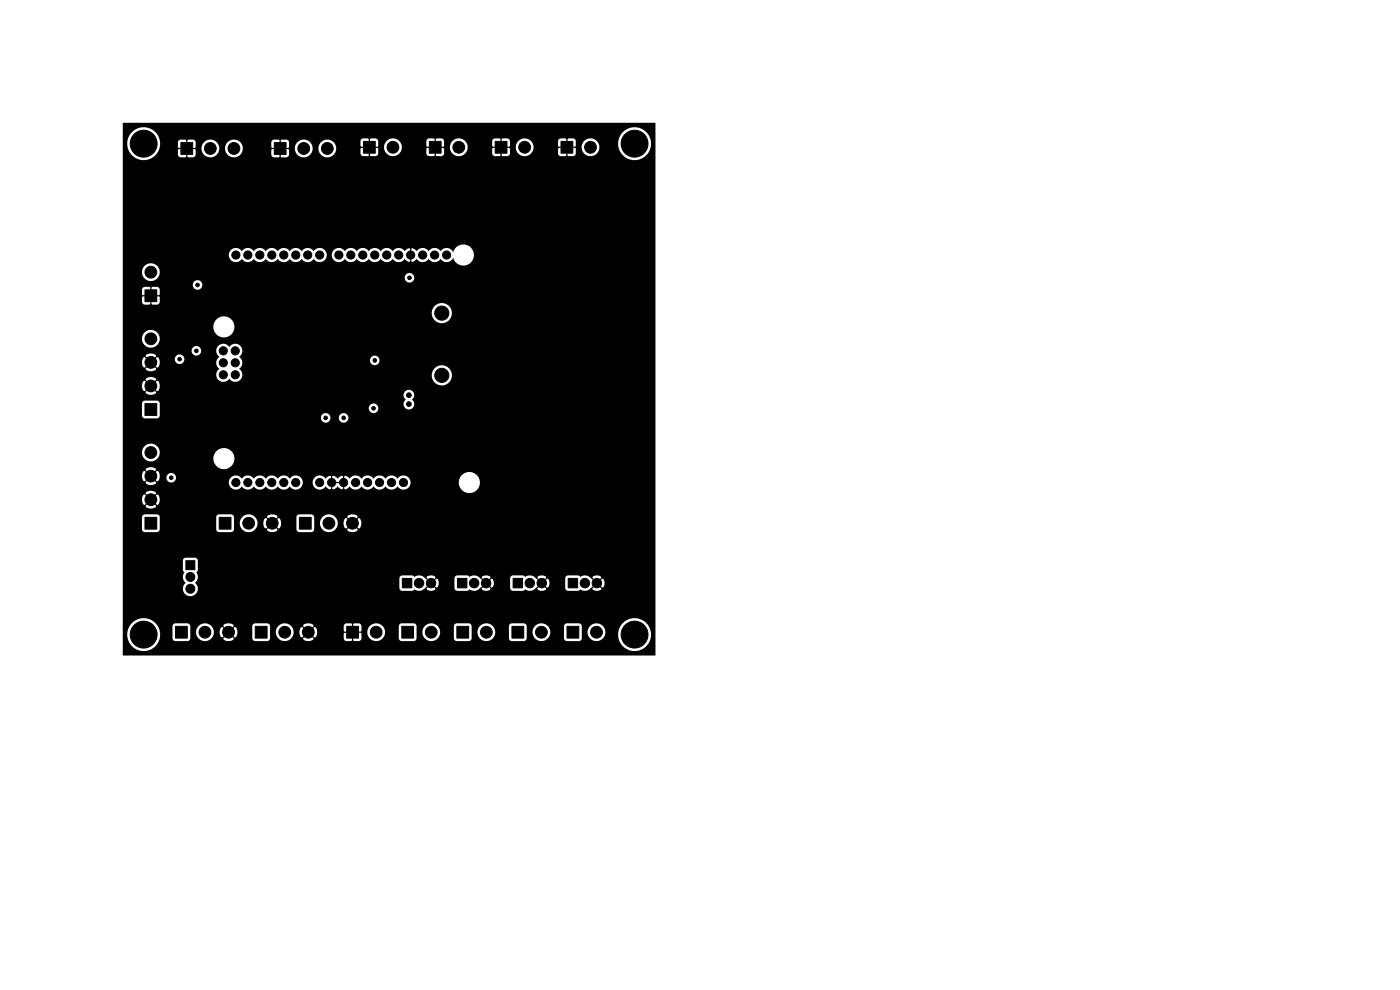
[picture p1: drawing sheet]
<svg xmlns="http://www.w3.org/2000/svg" width="297mm" height="210mm" viewBox="0 0 297 210" stroke-linecap="round" stroke-linejoin="round" font-family="sans-serif">
<g fill="#000" stroke="#000" stroke-width=".21">
<path d="M38.4 30.2h2.5v2.5h-2.5zM58.2 30.2h2.5v2.5h-2.5zM77.1 30h2.5v2.5h-2.5zM91.1 30h2.5v2.5h-2.5zM105 30h2.5v2.5h-2.5zM119 30h2.5v2.5h-2.5zM30.8 61.5h2.5v2.5h-2.5zM30.8 85.6h2.5v2.5h-2.5zM30.8 109.7h2.5v2.5h-2.5zM39.4 118.9h1.9v1.9h-1.9zM46.5 109.7h2.5v2.5h-2.5zM63.5 109.7h2.5v2.5h-2.5z"/>
<path d="M37.2 132.9h2.5v2.5h-2.5zM54.2 132.9h2.5v2.5h-2.5zM73.6 132.9h2.5v2.5h-2.5zM85.2 132.9h2.5v2.5h-2.5zM85.4 122.7h2v2h-2zM96.9 132.9h2.5v2.5h-2.5zM97 122.7h2v2h-2zM108.6 132.9h2.5v2.5h-2.5zM108.9 122.7h2v2h-2zM120.3 132.9h2.5v2.5h-2.5zM120.5 122.7h2v2h-2z"/>
<circle cx="30.5" cy="30.5" r="2.85"/>
<circle cx="44.6" cy="31.5" r="1.25"/>
<circle cx="49.6" cy="31.5" r="1.25"/>
<circle cx="64.4" cy="31.5" r="1.25"/>
<circle cx="69.4" cy="31.5" r="1.25"/>
<circle cx="83.4" cy="31.2" r="1.25"/>
<circle cx="97.3" cy="31.2" r="1.25"/>
<circle cx="111.3" cy="31.2" r="1.25"/>
<circle cx="125.3" cy="31.2" r="1.25"/>
<circle cx="134.6" cy="30.5" r="2.85"/>
<circle cx="32" cy="57.7" r="1.25"/>
<circle cx="50" cy="54.1" r=".86"/>
<circle cx="52.6" cy="54.1" r=".86"/>
<circle cx="55.1" cy="54.1" r=".86"/>
<circle cx="57.7" cy="54.1" r=".86"/>
<circle cx="60.2" cy="54.1" r=".86"/>
<circle cx="62.7" cy="54.1" r=".86"/>
<circle cx="65.3" cy="54.1" r=".86"/>
<circle cx="67.8" cy="54.1" r=".86"/>
<circle cx="69.6" cy="45.5" r=".38"/>
<circle cx="71.9" cy="54.1" r=".86"/>
<circle cx="74.4" cy="54.1" r=".86"/>
<circle cx="77" cy="54.1" r=".86"/>
<circle cx="79.5" cy="54.1" r=".86"/>
<circle cx="82" cy="54.1" r=".86"/>
<circle cx="84.6" cy="54.1" r=".86"/>
<circle cx="85.6" cy="46" r=".38"/>
<circle cx="86.9" cy="58.9" r=".38"/>
<circle cx="87.1" cy="54.1" r=".86"/>
<circle cx="89.7" cy="54.1" r=".86"/>
<circle cx="92.2" cy="54.1" r=".86"/>
<circle cx="94.7" cy="54.1" r=".86"/>
<circle cx="101.3" cy="46" r=".38"/>
<circle cx="116.6" cy="46" r=".38"/>
<circle cx="32" cy="76.9" r="1.25"/>
<circle cx="32" cy="71.9" r="1.25"/>
<circle cx="38.1" cy="76.2" r=".38"/>
<circle cx="41.7" cy="74.4" r=".38"/>
<circle cx="41.9" cy="60.5" r=".38"/>
<circle cx="47.4" cy="74.4" r=".86"/>
<circle cx="47.4" cy="77" r=".86"/>
<circle cx="47.4" cy="79.5" r=".86"/>
<circle cx="49.9" cy="77" r=".86"/>
<circle cx="49.9" cy="74.4" r=".86"/>
<circle cx="49.9" cy="79.5" r=".86"/>
<circle cx="54.1" cy="71.1" r=".38"/>
<circle cx="58.9" cy="70.9" r=".38"/>
<circle cx="65.3" cy="70.9" r=".38"/>
<circle cx="71.4" cy="70.9" r=".38"/>
<circle cx="79.5" cy="76.5" r=".38"/>
<circle cx="87.4" cy="79" r=".38"/>
<circle cx="93.7" cy="79.6" r="1.5"/>
<circle cx="93.7" cy="66.4" r="1.5"/>
<circle cx="32" cy="96" r="1.25"/>
<circle cx="32" cy="81.9" r="1.25"/>
<circle cx="69.1" cy="88.6" r=".38"/>
<circle cx="72.9" cy="88.6" r=".38"/>
<circle cx="79.2" cy="86.6" r=".38"/>
<circle cx="86.7" cy="83.8" r=".5"/>
<circle cx="86.7" cy="85.7" r=".5"/>
<circle cx="32" cy="106" r="1.25"/>
<circle cx="32" cy="101" r="1.25"/>
<circle cx="36.3" cy="101.3" r=".38"/>
<circle cx="40.4" cy="108.2" r=".38"/>
<circle cx="50" cy="102.4" r=".86"/>
<circle cx="52.6" cy="102.4" r=".86"/>
<circle cx="52.8" cy="111" r="1.25"/>
<circle cx="55.1" cy="102.4" r=".86"/>
<circle cx="57.7" cy="102.4" r=".86"/>
<circle cx="57.8" cy="111" r="1.25"/>
<circle cx="60.2" cy="102.4" r=".86"/>
<circle cx="62.7" cy="102.4" r=".86"/>
<circle cx="67.8" cy="102.4" r=".86"/>
<circle cx="69.8" cy="111" r="1.25"/>
<circle cx="70.4" cy="102.4" r=".86"/>
<circle cx="72.9" cy="102.4" r=".86"/>
<circle cx="74.8" cy="111" r="1.25"/>
<circle cx="75.4" cy="102.4" r=".86"/>
<circle cx="78" cy="102.4" r=".86"/>
<circle cx="80.5" cy="102.4" r=".86"/>
<circle cx="83.1" cy="102.4" r=".86"/>
<circle cx="85.6" cy="102.4" r=".86"/>
<circle cx="30.5" cy="134.6" r="2.85"/>
<circle cx="40.4" cy="124.9" r=".95"/>
<circle cx="40.4" cy="122.4" r=".95"/>
<circle cx="43.5" cy="134.1" r="1.25"/>
<circle cx="48.5" cy="134.1" r="1.25"/>
<circle cx="60.4" cy="134.1" r="1.25"/>
<circle cx="65.4" cy="134.1" r="1.25"/>
<circle cx="79.8" cy="134.1" r="1.25"/>
<circle cx="88.9" cy="123.7" r="1"/>
<circle cx="91.4" cy="123.7" r="1"/>
<circle cx="91.5" cy="134.1" r="1.25"/>
<circle cx="100.6" cy="123.7" r="1"/>
<circle cx="103.1" cy="123.7" r="1"/>
<circle cx="103.2" cy="134.1" r="1.25"/>
<circle cx="112.4" cy="123.7" r="1"/>
<circle cx="114.9" cy="134.1" r="1.25"/>
<circle cx="114.9" cy="123.7" r="1"/>
<circle cx="124.1" cy="123.7" r="1"/>
<circle cx="126.5" cy="134.1" r="1.25"/>
<circle cx="126.6" cy="123.7" r="1"/>
<circle cx="134.6" cy="134.6" r="2.85"/>
</g>
<path d="M26 26h113.1v113.1h-113.1v-4.8h1v.7a3.5 3.5 0 0 0 4.6 3 3.5 3.5 0 0 0 1.9-5.1h3.1v2.5a.64 .64 0 0 0 .6 .6h2.8l.4-.5v-1.6h1.2v.4a1.89 1.89 0 0 0 1.3 1.6 1.89 1.89 0 0 0 1.9-.5h2.5l.2 .3 .3 .2 .7 .1 1-.3 .1-.3-1.1-1.1-1.2 1.1h-2.5l.4-.4 .2-.8h1.2a1.04 1.04 0 0 0 .6 1l1.1-1.1h.4l1.1 1.1 .3-.1 .2-.3 .1-.7-.3-1-.3-.1-1.1 1.1h-.4l-1.1-1.1a1.15 1.15 0 0 0-.6 1.2h-1.2l-.1-.6-.5-.8h2.5l1.2 1.1 1.1-1h3.9v2.5l.2 .4 .5 .2h2.5a.64 .64 0 0 0 .6-.6v-1.5h1.2a1.89 1.89 0 0 0 1.1 1.9 1.89 1.89 0 0 0 2.2-.4h2.5l.1 .3 .3 .2 .8 .1 .9-.3 .1-.3h6.4l.1 .3 .3 .3h1.2l.2-.2v-1.6h.2v1.6l.2 .2h1a.64 .64 0 0 0 .6-.6v-1l-.2-.2h-3.4l-.2 .2v1h-6.4l-1.1-1.1-1.1 1.1h-2.5l.3-.4 .2-.8h1.2l.3 .9 .3 .1 1.1-1.1h.4l1.1 1.1a1.4 1.4 0 0 0 0-2.2l-1.1 1.1h-.4l-1.1-1.1-.3 .1-.2 .3-.1 .8h-1.2l-.1-.6-.4-.8h2.5l1.1 1.1 1.1-1h6.4v.9l.2 .2h1.6v-1.6h.2v1.6l3-.1a1.89 1.89 0 0 0 2.5 2 1.89 1.89 0 0 0 .8-3h3.4v2.5a.64 .64 0 0 0 .6 .6h2.8l.4-.5v-1.6h1.2v.4a1.89 1.89 0 0 0 2.6 1.6 1.89 1.89 0 0 0 .7-3h3.4v2.5a.64 .64 0 0 0 .6 .6h2.8l.3-.5 .1-1.6h1.2v.4a1.89 1.89 0 0 0 2.6 1.6 1.89 1.89 0 0 0 .7-3h3.4v2.5a.64 .64 0 0 0 .6 .6h2.7l.4-.5v-1.6h1.3v.4a1.89 1.89 0 0 0 2.6 1.6 1.89 1.89 0 0 0 .7-3h3.4v2.5a.64 .64 0 0 0 .6 .6h2.7l.4-.5v-1.6h1.3v.4a1.89 1.89 0 0 0 1.8 1.7 1.89 1.89 0 0 0 1.9-1.7h2.7v.7a3.5 3.5 0 0 0 5.4 2.6 3.5 3.5 0 0 0 0-6 3.5 3.5 0 0 0-5.4 2.7h-2.7v-.4a1.89 1.89 0 0 0-1.9-1.7 1.89 1.89 0 0 0-1.8 1.7h-1.3v-1a.64 .64 0 0 0-.6-.7h-2.6l-.4 .2-.1 .5h-3.4a1.89 1.89 0 0 0-2-.6 1.89 1.89 0 0 0-1.3 1.6h-1.3v-1a.64 .64 0 0 0-.6-.7h-2.6l-.3 .2-.2 .5h-3.4a1.89 1.89 0 0 0-2-.6 1.89 1.89 0 0 0-1.3 1.6h-1.2v-1a.64 .64 0 0 0-.7-.7h-2.6l-.3 .2-.2 .5h-3.4a1.89 1.89 0 0 0-2-.6 1.89 1.89 0 0 0-1.3 1.6h-1.2v-1a.64 .64 0 0 0-.7-.7h-2.6l-.3 .2-.2 .5h-3.4a1.89 1.89 0 0 0-2-.6 1.89 1.89 0 0 0-1.3 1.6h-1.3l.1-1.2-.4-.4-1.2-.1-.4 .2-.2-.2h-.9a.64 .64 0 0 0-.7 .7l-6.4-.1a1.4 1.4 0 0 0-2.2 0h-2.5l-.2-.2a1.89 1.89 0 0 0-3.1 1.3h-1.2v-1a.64 .64 0 0 0-.6-.7h-2.7l-.3 .2-.2 .5h-3.9l-.1-.4-1.1-.3-.9 .3-.2 .3h-2.5a1.89 1.89 0 0 0-1.9-.5 1.89 1.89 0 0 0-1.3 1.6h-1.2v-1a.64 .64 0 0 0-.7-.7h-2.6l-.3 .2-.2 .5h-3.1a3.5 3.5 0 0 0-3.8-1.7 3.5 3.5 0 0 0-2.7 3.1h-1v-15.4h12.8v2.1l.3 .4a1.58 1.58 0 0 0 .3 2.2 1.59 1.59 0 0 0-.2 2.4 1.59 1.59 0 0 0 2.4 0 1.59 1.59 0 0 0-.2-2.4l.5-.9h42.8v2.1l.3 .4 2.4 .1 .5-.3a1.62 1.62 0 0 0 2.2-.2h.4l.1 .3 .6 .2 1.1-.2 .1-.3-1-.9-.9 .9h-.4l1.2-1.1h.3l1 1a1.15 1.15 0 0 0 0-2l-1 1h-.3l-1.2-1.1h.4l.9 .9 .9-.8h4.1v2.1l.3 .4 2.3 .1 .6-.3a1.62 1.62 0 0 0 2.2-.2h.4l.1 .3 .6 .2 1.1-.2 .1-.3-1-.9-.9 .9h-.4l1.1-1.1h.4l1 1a1.15 1.15 0 0 0 0-2l-1 1h-.4l-1.1-1.1h.4l.9 .9 .8-.8h4.3v2.1l.3 .4 2.4 .1 .5-.3a1.62 1.62 0 0 0 2.2-.2h.4l.1 .3 .6 .2 1.1-.2 .1-.3-1-.9-.9 .9h-.4l1.2-1.1h.3l1 1a1.15 1.15 0 0 0 0-2l-1 1h-.3l-1.2-1.1h.4l.9 .9 .9-.8h4.1v2.1l.3 .4 2.3 .1 .6-.3a1.62 1.62 0 0 0 2.2-.2h.4l.1 .3 .6 .2 1.1-.2 .1-.3-1-.9-.9 .9h-.4l1.1-1.1h.4l1 1a1.15 1.15 0 0 0 0-2l-1 1h-.4l-1.1-1.1h.4l.9 .9 1-.9-.1-.3-.9-.2-.8 .2-.1 .3h-.4a1.62 1.62 0 0 0-2.2-.2l-.4-.3h-2.2l-.4 .1-.2 .5h-4.1l.1-.1-.1-.3-.9-.2-.8 .2-.1 .3h-.4a1.62 1.62 0 0 0-2.2-.2l-.4-.3h-2.1l-.5 .1-.2 .5h-4.3l.2-.1-.1-.3-.9-.2-.8 .2-.1 .3h-.4a1.62 1.62 0 0 0-2.2-.2l-.4-.3h-2.2l-.4 .1-.2 .5h-4.1l.1-.1-.1-.3-.9-.2-.8 .2-.1 .3h-.4a1.62 1.62 0 0 0-2.2-.2l-.4-.3h-2.1l-.5 .1-.2 .5h-42.8v-.8l-.3-.5 .4-.4v-2.1a.64 .64 0 0 0-.7-.6h-2l-.4 .3-.1 .3h-12.8v-9.2h4.1v2.5l.2 .5 .5 .2h2.5a.64 .64 0 0 0 .6-.7v-2.5h12v2.5l.2 .5 .4 .2h2.5a.64 .64 0 0 0 .6-.7v-1.4h1.3a1.89 1.89 0 0 0 1.1 1.9 1.89 1.89 0 0 0 2.1-.4h2.5l.1 .3 .4 .2 .7 .1 1-.3 .1-.3-1.1-1.1-1.2 1.1h-2.5l.3-.4 .2-.8h1.3a1.04 1.04 0 0 0 .5 1l1.2-1.1h.3l1.2 1.1 .3-.1 .1-.3 .1-.8-.2-.9-.3-.1-1.2 1.1h-.3l-1.2-1.1a1.15 1.15 0 0 0-.5 1.2h-1.3v-.7l-.5-.7h2.5l1.2 1.1 1-1.1h4.1v2.5l.2 .5 .4 .2h2.5a.64 .64 0 0 0 .7-.7v-1.4h1.2a1.89 1.89 0 0 0 1.1 1.9 1.89 1.89 0 0 0 2.1-.4h2.5l.2 .3 .3 .2 .7 .1 1-.3 .1-.3-1.1-1.1-1.2 1.1h-2.5l.3-.4 .3-.8h1.2a1.04 1.04 0 0 0 .6 1l1.1-1.1h.3l1.2 1.1 .3-.1 .1-.3 .2-.8-.3-.9-.3-.1-1.2 1.1h-.3l-1.1-1.1a1.15 1.15 0 0 0-.6 1.2h-1.2l-.1-.7-.5-.7h2.5l1.2 1.1 1.1-1.1-.1-.3-1.1-.3-.9 .3-.2 .3h-2.5a1.89 1.89 0 0 0-2-.5 1.89 1.89 0 0 0-1.2 1.6h-1.2v-1.1a.64 .64 0 0 0-.7-.6h-2.6l-.3 .2-.2 .4h-4.1v-.3l-1.1-.3-1 .3-.1 .3h-2.5a1.89 1.89 0 0 0-2-.5 1.89 1.89 0 0 0-1.2 1.6h-1.3v-1.1a.64 .64 0 0 0-.6-.6h-2.6l-.3 .2-.2 .4h-12a.64 .64 0 0 0-.6-.6h-2.7l-.3 .2-.2 .4h-4.1v-2.4h4.9a1.4 1.4 0 0 0 2.2 0l-1.1-1.1-1.1 1.1h-4.9v-1.2h4.1l.3 .9 .3 .1 1.1-1.1h.4l1.1 1.1a1.4 1.4 0 0 0 0-2.2l-1.1 1.1h-.4l-1.1-1.1-.3 .1-.2 .3-.1 .8h-4.1v-1.4h4.9l1.1 1.1 1.1-1.1a1.4 1.4 0 0 0-2.2 0h-4.9v-2.4h4.9l.1 .3 .3 .2 .8 .1 .9-.3 .1-.3-1.1-1.1-1.1 1.1h-4.9v-1.2h4.1a1.04 1.04 0 0 0 .6 1l1.1-1.1h.4l1.1 1.1 .3-.1 .3-.8h1.4a1.02 1.02 0 0 0 .5 1 1.02 1.02 0 0 0 1.1 0h11.6v.3a1.5 1.5 0 0 0 1.2 1.3 1.5 1.5 0 0 0 1.6-.6 1.49 1.49 0 0 0 2.5 0 1.49 1.49 0 0 0 2.6 0 1.49 1.49 0 0 0 2.5 0 1.49 1.49 0 0 0 2.6 0 1.5 1.5 0 0 0 1.7 .6 1.5 1.5 0 0 0 1-1.6h2.1v.3a1.5 1.5 0 0 0 1.2 1.3 1.5 1.5 0 0 0 1.6-.6l.4 .4 .5 .2 .2-.1v-1.2h.3v1.2a.91 .91 0 0 0 1.1-.5l.7 .5 .2 .1 .3-.1v-1.2h-2.6v-1.5h.3v1.2h2.3v-1.2h.2v2.7a.91 .91 0 0 0 1.2-.5 1.49 1.49 0 0 0 2.5 0 1.49 1.49 0 0 0 2.5 0 1.49 1.49 0 0 0 2.6 0 1.49 1.49 0 0 0 2.5 0 1.5 1.5 0 0 0 1.8 .6 1.5 1.5 0 0 0 1-1.7h10.2v.5a2.25 2.25 0 0 0 3.5 1.7 2.25 2.25 0 0 0 0-3.8 2.25 2.25 0 0 0-3.5 1.6h-10.2l-.1-.2a1.5 1.5 0 0 0-1.2-1 1.5 1.5 0 0 0-1.5 .7 1.49 1.49 0 0 0-2.5 0 1.49 1.49 0 0 0-2.6 0 1.49 1.49 0 0 0-2.5 0 1.49 1.49 0 0 0-2.5 0l-.4-.4a.81 .81 0 0 0-1-.2 .91 .91 0 0 0-1.2 .6l-.4-.4a.81 .81 0 0 0-1-.2 .91 .91 0 0 0-1.1 .6 1.5 1.5 0 0 0-1.6-.7 1.5 1.5 0 0 0-1.2 1.3h-2.1v-.3a1.5 1.5 0 0 0-1.3-1 1.5 1.5 0 0 0-1.4 .7 1.49 1.49 0 0 0-2.6 0 1.49 1.49 0 0 0-2.5 0 1.49 1.49 0 0 0-2.6 0 1.49 1.49 0 0 0-2.5 0 1.5 1.5 0 0 0-1.6-.7 1.5 1.5 0 0 0-1.2 1.3h-11.6l.1-.1a1.02 1.02 0 0 0-.2-1.7 1.02 1.02 0 0 0-1.5 .8h-1.4v-.3a1.04 1.04 0 0 0-.6-1l-1.1 1.1h-.4l-1.1-1.1-.3 .1-.2 .3-.1 .8h-4.1v-1.4h4.9l1.1 1.1 1.1-1.1a1.4 1.4 0 0 0-2.2 0h-4.9v-3.9h4.1v.4a1.89 1.89 0 0 0 1.4 1.6 1.89 1.89 0 0 0 2.1-.7h11.7v.4a2.25 2.25 0 0 0 3.4 1.7 2.25 2.25 0 0 0 0-3.8 2.25 2.25 0 0 0-3.4 1.7h-11.7l.1-.2a1.89 1.89 0 0 0-1.1-2.7 1.89 1.89 0 0 0-2.5 1.6h-4.1v-10.2h4.1v2.5a.64 .64 0 0 0 .7 .7h2.5l.4-.3h34.4v.2a1.02 1.02 0 0 0 1.1 1 1.02 1.02 0 0 0 .9-1.2h1.8v.2a1.02 1.02 0 0 0 1.5 .8 1.02 1.02 0 0 0 0-1.7 1.02 1.02 0 0 0-1.5 .7h-1.8v-.2a1.02 1.02 0 0 0-1.1-.7 1.02 1.02 0 0 0-.9 .9h-34.4l.2-.4v-1.6h44.3v.2a1.02 1.02 0 0 0 1.6 .8 1.02 1.02 0 0 0 0-1.8 1.02 1.02 0 0 0-1.6 .8h-44.3v-.9a.64 .64 0 0 0-.6-.6h-2.7l-.3 .2-.2 .4h-4.1v-2.4h4.9a1.41 1.41 0 0 0 1.5 .5h53.2l.1 .7 .4 .4h-.1a1.14 1.14 0 0 0-.1 1.7 1.14 1.14 0 0 0 1.7-.1 1.14 1.14 0 0 0-.2-1.6 1.14 1.14 0 0 0-.1-2 1.14 1.14 0 0 0-1.7 .9h-53.2l.6-.2 .1-.3-1.1-1.2-1.1 1.2h-4.9v-1.3h4.1l.3 1 .3 .1 1.1-1.1h.4l1.1 1.1a1.4 1.4 0 0 0 0-2.3l-1.1 1.2h-.4l-1.1-1.2-.3 .2-.2 .3-.1 .7h-4.1v-1.3h4.9l1.1 1.1 1.1-1.1a1.4 1.4 0 0 0-2.2 0h-4.9v-2.4h4.9l.1 .3 .3 .1 .8 .2 .9-.3 .1-.3-1.1-1.2-1.1 1.2h-4.9v-1.3h4.1a1.04 1.04 0 0 0 .6 1.1l1.1-1.1h.4l1.1 1.1 .3-.1 .3-.7-.2-1.1h3.4a1.02 1.02 0 0 0 1.4 1.1 1.02 1.02 0 0 0 .3-1.7 1.02 1.02 0 0 0-1.7 .4v.2h-3.4l-.4-.4-1.1 1.2h-.4l-1.1-1.2a1.15 1.15 0 0 0-.6 1.2h-4.1v-1.3h4.9l1.1 1.1 1.1-1.1-.1-.3-1-.3-1 .3-.1 .3h-4.9v-1.3h14.6a1.02 1.02 0 0 0 1.1 1.1 1.02 1.02 0 0 0 1-1.1h3.2l.1 .8 .6 .6-.2 .1a1.5 1.5 0 0 0 .2 2.4 1.5 1.5 0 0 0-.3 2.4 1.5 1.5 0 0 0 2.3-.3 1.5 1.5 0 0 0 1.8 .6 1.5 1.5 0 0 0 1-1.5h40.2v.4a2.15 2.15 0 0 0 3.3 1.6 2.15 2.15 0 0 0 0-3.6 2.15 2.15 0 0 0-3.3 1.6h-40.2l-.2-.6-.5-.6 .7-.8-.1-1h27.2a1.02 1.02 0 0 0 1.4 1 1.02 1.02 0 0 0 .3-1.7 1.02 1.02 0 0 0-1.7 .5v.2h-27.2l-.6-.7a1.5 1.5 0 0 0 .3-2.3 1.5 1.5 0 0 0-2.4 .2 1.5 1.5 0 0 0-1.6-.6 1.5 1.5 0 0 0-1.1 1.3h-3.2l-.1-.2a1.02 1.02 0 0 0-1-.7 1.02 1.02 0 0 0-1 .9h-14.6v-2.6h4.1v.4a1.89 1.89 0 0 0 2.9 1.4 1.89 1.89 0 0 0 0-3.2 1.89 1.89 0 0 0-2.9 1.4h-4.1v-2.6h19.3v.5a2.25 2.25 0 0 0 3.4 1.6 2.25 2.25 0 0 0 0-3.8 2.25 2.25 0 0 0-3.4 1.7h-19.3v-2.9h65.6v.4a2.15 2.15 0 0 0 3.3 1.6 2.15 2.15 0 0 0 0-3.6 2.15 2.15 0 0 0-3.3 1.6h-65.6v-2.2h4.1l.1 .3 .3 .3h1.2l.2-.1v-1.6h.2v1.6l.2 .1h1a.64 .64 0 0 0 .6-.6v-1l-.2-.1h-3.4l-.2 .1v1h-4.1v-2.5h4.1v1l.2 .1h1.6v-1.6h.2v1.6h1.6l.2-.1v-1.1l-.4-.5h-1.2l-.4 .1-.2-.1h-.9a.64 .64 0 0 0-.7 .6h-4.1v-1.1h14.9v.2a1.02 1.02 0 0 0 1.5 .7 1.02 1.02 0 0 0 0-1.7 1.02 1.02 0 0 0-1.5 .8h-14.9v-2.8h4.1v.3a1.89 1.89 0 0 0 1.4 1.7 1.89 1.89 0 0 0 2-.8h52.4v.2a1.02 1.02 0 0 0 1.5 .8 1.02 1.02 0 0 0 0-1.7 1.02 1.02 0 0 0-1.5 .7h-52.4l.2-.2a1.89 1.89 0 0 0-1.1-2.7 1.89 1.89 0 0 0-2.5 1.7h-4.1v-3.6h22.5v.2a1.5 1.5 0 0 0 1.2 1.4 1.5 1.5 0 0 0 1.6-.7 1.49 1.49 0 0 0 2.5 0 1.49 1.49 0 0 0 2.6 0 1.49 1.49 0 0 0 2.5 0 1.49 1.49 0 0 0 2.6 0 1.49 1.49 0 0 0 2.5 0 1.49 1.49 0 0 0 2.5 0 1.5 1.5 0 0 0 1.8 .6 1.5 1.5 0 0 0 1-1.5h1.1v.2a1.5 1.5 0 0 0 1.1 1.4 1.5 1.5 0 0 0 1.7-.7 1.49 1.49 0 0 0 2.5 0 1.49 1.49 0 0 0 2.5 0 1.49 1.49 0 0 0 2.6 0 1.49 1.49 0 0 0 2.5 0 1.49 1.49 0 0 0 2.6 0l.6 .6 .3 .1 .2-.2v-2.6h.2v2.6a.91 .91 0 0 0 1.2-.5 1.49 1.49 0 0 0 2.5 0 1.49 1.49 0 0 0 2.6 0 1.49 1.49 0 0 0 1.4 .7 1.49 1.49 0 0 0 1.2-.9 2.24 2.24 0 0 0 3.5 1.2 2.24 2.24 0 0 0 0-3.6 2.24 2.24 0 0 0-3.5 1.2 1.49 1.49 0 0 0-1.2-.9 1.49 1.49 0 0 0-1.4 .7 1.49 1.49 0 0 0-2.6 0 1.49 1.49 0 0 0-2.5 0l-.4-.4a.81 .81 0 0 0-1-.1 .91 .91 0 0 0-1.1 .5 1.49 1.49 0 0 0-2.6 0 1.49 1.49 0 0 0-2.5 0 1.49 1.49 0 0 0-2.6 0 1.49 1.49 0 0 0-2.5 0 1.49 1.49 0 0 0-2.5 0 1.5 1.5 0 0 0-1.7-.7 1.5 1.5 0 0 0-1.1 1.4h-1.1v-.3a1.5 1.5 0 0 0-1.3-1.1 1.5 1.5 0 0 0-1.5 .7 1.49 1.49 0 0 0-2.5 0 1.49 1.49 0 0 0-2.5 0 1.49 1.49 0 0 0-2.6 0 1.49 1.49 0 0 0-2.5 0 1.49 1.49 0 0 0-2.6 0 1.49 1.49 0 0 0-2.5 0 1.5 1.5 0 0 0-1.6-.7 1.5 1.5 0 0 0-1.2 1.4h-22.5v-23.9h1v.7a3.5 3.5 0 0 0 2.4 3 3.5 3.5 0 0 0 3.7-1.1h4.6l.1 .4 .3 .2 1.2 .1 .2-.2v-1.6h.3v1.6l.1 .2h1a.64 .64 0 0 0 .6-.7v-.9l-.1-.2h-3.5l-.2 .2v.9h-4.6a3.4 3.4 0 0 0 .9-2.5h3.7v1l.2 .2h1.6v-1.6h.3v1.6l2.9-.1a1.89 1.89 0 0 0 1.9 2.1 1.89 1.89 0 0 0 1.9-2.1h1.2v.4a1.89 1.89 0 0 0 1.3 1.6 1.89 1.89 0 0 0 2-.6h6.5l.2 .4 .2 .2 1.3 .1 .1-.2v-1.6h.3v1.6l.1 .2h1a.64 .64 0 0 0 .6-.7v-.9l-.1-.2h-3.5l-.1 .2-.1 .9h-6.5a1.87 1.87 0 0 0 0-2.5h6.5l.1 1 .1 .2h1.6v-1.6h.3v1.6l3-.1a1.89 1.89 0 0 0 1.8 2.1 1.89 1.89 0 0 0 1.9-2.1h1.3v.4a1.89 1.89 0 0 0 1.4 1.6 1.89 1.89 0 0 0 2-.8h5.5l.1 .3 .3 .3h1.2l.1-.1v-1.6h.3v1.6l.1 .1h1a.64 .64 0 0 0 .6-.6v-1l-.1-.1h-3.5l-.1 .1v1h-5.5a1.87 1.87 0 0 0-.4-2.5h5.9v1l.1 .1h1.6v-1.6h.3v1.6h3a1.89 1.89 0 0 0 1.1 1.9 1.89 1.89 0 0 0 2.2-.5h5.6l.1 .3 .3 .3h1.2l.2-.1v-1.6h.3v1.6l.1 .1h1a.64 .64 0 0 0 .6-.6v-1l-.1-.1h-3.5l-.2 .1v1h-5.6a1.87 1.87 0 0 0 0-2.5h5.6v1l.2 .1h1.6v-1.6h.3v1.6h2.9a1.89 1.89 0 0 0 1.2 1.9 1.89 1.89 0 0 0 2.1-.5h5.7l.1 .3 .3 .3h1.2l.2-.1v-1.6h.2v1.6l.2 .1h.9a.64 .64 0 0 0 .7-.6v-1l-.2-.1h-3.4l-.2 .1v1h-5.7a1.87 1.87 0 0 0 0-2.5h5.7v1l.2 .1h1.6v-1.6h.2v1.6h3a1.89 1.89 0 0 0 1.1 1.9 1.89 1.89 0 0 0 2.2-.5h5.7l.1 .3 .3 .3h1.2l.1-.1v-1.6h.3v1.6l.2 .1h.9a.64 .64 0 0 0 .7-.6v-1l-.2-.1h-3.5l-.1 .1v1h-5.7a1.87 1.87 0 0 0 0-2.5h5.7v1l.1 .1h1.6v-1.6h.3v1.6h3a1.89 1.89 0 0 0 2.4 2 1.89 1.89 0 0 0 1-3h4.3v.7a3.5 3.5 0 0 0 5.4 2.7 3.5 3.5 0 0 0 0-6 3.5 3.5 0 0 0-5.4 2.6l-4.4-.1a1.89 1.89 0 0 0-2-.6 1.89 1.89 0 0 0-1.3 1.7h-1.3v-1.2l-.3-.5h-1.2l-.5 .1-.1-.1h-1a.64 .64 0 0 0-.6 .6h-5.7l-.2-.2a1.89 1.89 0 0 0-3.1 1.3h-1.3l.1-1.2-.4-.5h-1.2l-.4 .1-.2-.1h-1a.64 .64 0 0 0-.6 .6h-5.7l-.2-.2a1.89 1.89 0 0 0-3.1 1.3h-1.3l.1-1.2-.4-.5h-1.2l-.4 .1-.2-.1h-.9a.64 .64 0 0 0-.7 .6h-5.6l-.2-.2a1.89 1.89 0 0 0-3.1 1.3h-1.4l.1-1.2-.3-.5h-1.3l-.4 .1-.1-.1h-1a.64 .64 0 0 0-.6 .6h-5.9l-.3-.2a1.89 1.89 0 0 0-2.7 1.5h-1.3l-.1-.4a1.89 1.89 0 0 0-1.9-1.3 1.89 1.89 0 0 0-1.7 1.7h-1.4l.1-1.2-.4-.4-1.2-.1-.4 .2-.1-.2h-1a.64 .64 0 0 0-.7 .6h-6.5l-.2-.2a1.89 1.89 0 0 0-3.1 1.3h-1.2l-.1-.4a1.89 1.89 0 0 0-2-1.3 1.89 1.89 0 0 0-1.7 1.7h-1.3l.1-1.2-.4-.4-1.2-.1-.4 .2-.2-.2h-.9a.64 .64 0 0 0-.7 .6h-3.7v-.1a3.5 3.5 0 0 0-3.5-3.1 3.5 3.5 0 0 0-3.5 3.1h-1z" fill="#000"/>
</svg>
